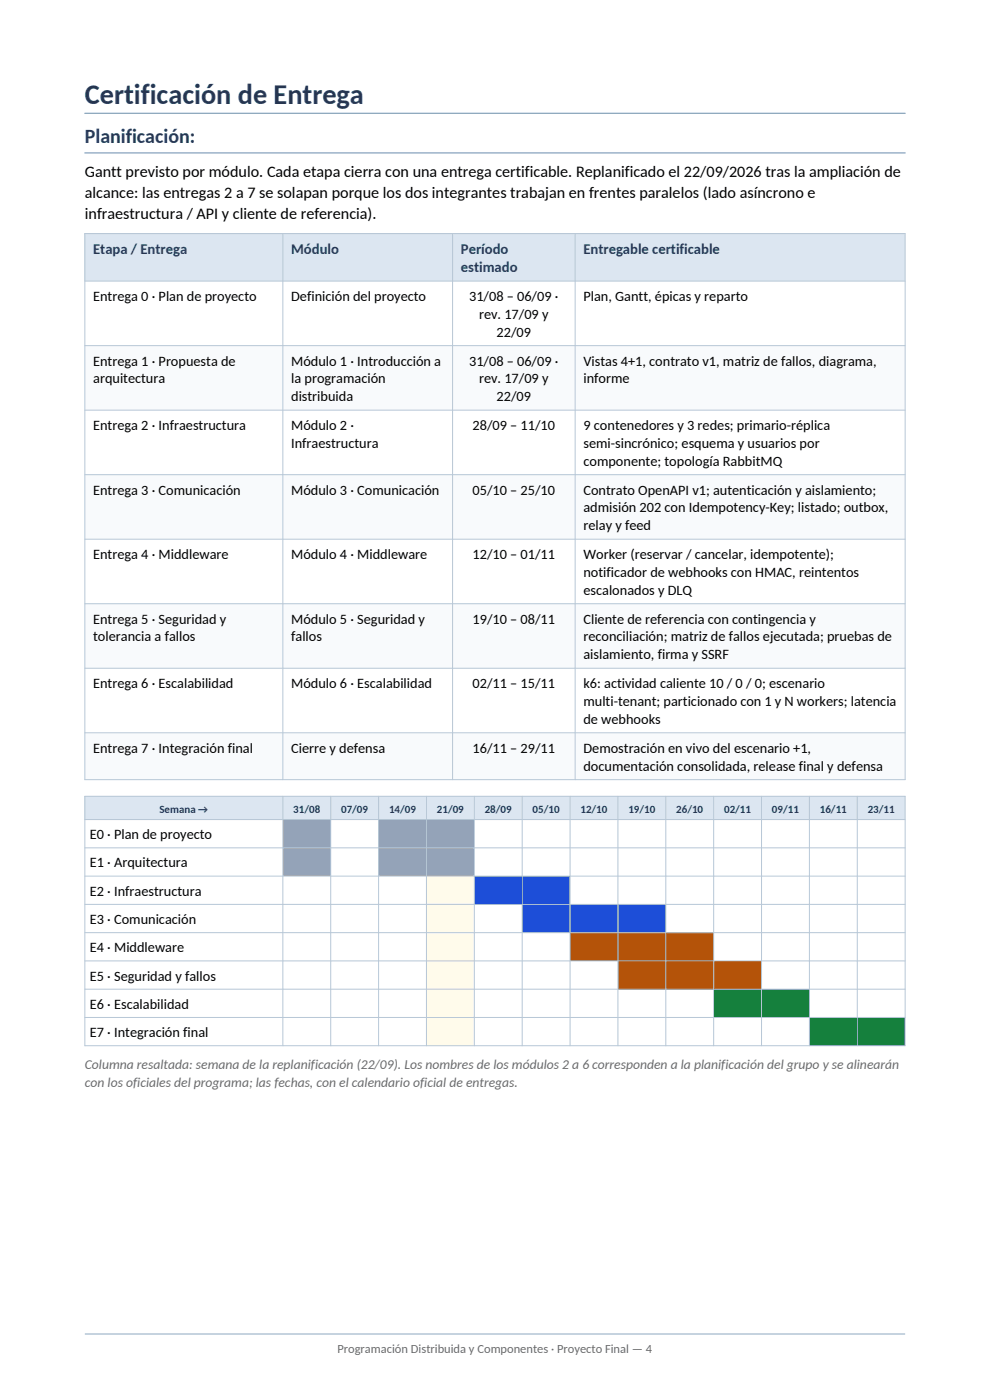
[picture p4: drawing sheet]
<svg xmlns="http://www.w3.org/2000/svg" width="210mm" height="297mm" viewBox="0 0 210 297" stroke-linecap="round" stroke-linejoin="round" font-family="sans-serif">
<defs><g id="words">
<text font-size="6" fill="#1f3864" x="18" y="22">Certificación de Entrega</text>
<text font-size="4.2" fill="#1f3864" x="18" y="30.4">Planificación:</text>
<g font-size="3.4">
<text x="18" y="37.6">Gantt previsto por módulo. Cada etapa cierra con una entrega certificable. Replanificado el 22/09/2026 tras la ampliación de</text>
<text x="18" y="42">alcance: las entregas 2 a 7 se solapan porque los dos integrantes trabajan en frentes paralelos (lado asíncrono e</text>
<text x="18" y="46.4">infraestructura / API y cliente de referencia).</text>
</g>
<g font-size="3.1" fill="#1f3864">
<text x="19.8" y="53.9">Etapa / Entrega</text>
<text x="61.8" y="53.9">Módulo</text>
<text x="97.8" y="53.9">Período</text>
<text x="123.8" y="53.9">Entregable certificable</text>
<text x="97.8" y="57.7">estimado</text>
</g>
<g font-size="3">
<text x="19.8" y="63.9">Entrega 0 · Plan de proyecto</text>
<text x="61.8" y="63.9">Definición del proyecto</text>
<text x="99.5" y="63.9">31/08 – 06/09 ·</text>
<text x="123.8" y="63.9">Plan, Gantt, épicas y reparto</text>
<text x="101.6" y="67.6">rev. 17/09 y</text>
<text x="105.3" y="71.4">22/09</text>
<text x="19.8" y="77.6">Entrega 1 · Propuesta de</text>
<text x="61.8" y="77.6">Módulo 1 · Introducción a</text>
<text x="99.5" y="77.6">31/08 – 06/09 ·</text>
<text x="123.8" y="77.6">Vistas 4+1, contrato v1, matriz de fallos, diagrama,</text>
<text x="19.8" y="81.3">arquitectura</text>
<text x="61.8" y="81.3">la programación</text>
<text x="101.6" y="81.3">rev. 17/09 y</text>
<text x="123.8" y="81.3">informe</text>
<text x="61.8" y="85.1">distribuida</text>
<text x="105.3" y="85.1">22/09</text>
<text x="19.8" y="91.3">Entrega 2 · Infraestructura</text>
<text x="61.8" y="91.3">Módulo 2 ·</text>
<text x="61.8" y="95">Infraestructura</text>
<text x="100.2" y="91.3">28/09 – 11/10</text>
<text x="123.8" y="91.3">9 contenedores y 3 redes; primario-réplica</text>
<text x="123.8" y="95">semi-sincrónico; esquema y usuarios por</text>
<text x="123.8" y="98.8">componente; topología RabbitMQ</text>
<text x="19.8" y="105">Entrega 3 · Comunicación</text>
<text x="61.8" y="105">Módulo 3 · Comunicación</text>
<text x="100.2" y="105">05/10 – 25/10</text>
<text x="123.8" y="105">Contrato OpenAPI v1; autenticación y aislamiento;</text>
<text x="123.8" y="108.7">admisión 202 con Idempotency-Key; listado; outbox,</text>
<text x="123.8" y="112.4">relay y feed</text>
<text x="19.8" y="118.7">Entrega 4 · Middleware</text>
<text x="61.8" y="118.7">Módulo 4 · Middleware</text>
<text x="100.2" y="118.7">12/10 – 01/11</text>
<text x="123.8" y="118.7">Worker (reservar / cancelar, idempotente);</text>
<text x="123.8" y="122.4">notificador de webhooks con HMAC, reintentos</text>
<text x="123.8" y="126.1">escalonados y DLQ</text>
<text x="19.8" y="132.3">Entrega 5 · Seguridad y</text>
<text x="19.8" y="136.1">tolerancia a fallos</text>
<text x="61.8" y="132.3">Módulo 5 · Seguridad y</text>
<text x="61.8" y="136.1">fallos</text>
<text x="100.2" y="132.3">19/10 – 08/11</text>
<text x="123.8" y="132.3">Cliente de referencia con contingencia y</text>
<text x="123.8" y="136.1">reconciliación; matriz de fallos ejecutada; pruebas de</text>
<text x="123.8" y="139.8">aislamiento, firma y SSRF</text>
<text x="19.8" y="146">Entrega 6 · Escalabilidad</text>
<text x="61.8" y="146">Módulo 6 · Escalabilidad</text>
<text x="100.2" y="146">02/11 – 15/11</text>
<text x="123.8" y="146">k6: actividad caliente 10 / 0 / 0; escenario</text>
<text x="123.8" y="149.8">multi-tenant; particionado con 1 y N workers; latencia</text>
<text x="123.8" y="153.5">de webhooks</text>
<text x="19.8" y="159.7">Entrega 7 · Integración final</text>
<text x="61.8" y="159.7">Cierre y defensa</text>
<text x="100.2" y="159.7">16/11 – 29/11</text>
<text x="123.8" y="159.7">Demostración en vivo del escenario +1,</text>
<text x="123.8" y="163.5">documentación consolidada, release final y defensa</text>
<text x="19.1" y="178">E0 · Plan de proyecto</text>
<text x="19.1" y="184">E1 · Arquitectura</text>
<text x="19.1" y="190">E2 · Infraestructura</text>
<text x="19.1" y="196">E3 · Comunicación</text>
<text x="19.1" y="202">E4 · Middleware</text>
<text x="19.1" y="208">E5 · Seguridad y fallos</text>
<text x="19.1" y="214">E6 · Escalabilidad</text>
<text x="19.1" y="220">E7 · Integración final</text>
</g>
<g font-size="2.9" fill="#6b6b6b">
<text x="18" y="226.9">Columna resaltada: semana de la replanificación (22/09). Los nombres de los módulos 2 a 6 corresponden a la planificación del grupo y se alinearán</text>
<text x="18" y="230.6">con los oficiales del programa; las fechas, con el calendario oficial de entregas.</text>
</g>
<text font-size="2.6" fill="#6b6b6b" x="71.6" y="287">Programación Distribuida y Componentes · Proyecto Final — 4</text>
<g font-size="2.3" fill="#1f3864">
<text x="33.8" y="172.4">Semana →</text>
<text x="62.2" y="172.4">31/08</text>
<text x="72.4" y="172.4">07/09</text>
<text x="82.5" y="172.4">14/09</text>
<text x="92.7" y="172.4">21/09</text>
<text x="102.8" y="172.4">28/09</text>
<text x="113" y="172.4">05/10</text>
<text x="123.1" y="172.4">12/10</text>
<text x="133.3" y="172.4">19/10</text>
<text x="143.4" y="172.4">26/10</text>
<text x="153.6" y="172.4">02/11</text>
<text x="163.8" y="172.4">09/11</text>
<text x="173.9" y="172.4">16/11</text>
<text x="184.1" y="172.4">23/11</text>
</g>
</g></defs>
<path d="M18 283h174" fill="none" stroke="#8ea9c1" stroke-width=".21"/>
<path d="M18 24h174M18 32.4h174" fill="none" stroke="#8ea9c1" stroke-width=".28"/>
<path d="M18 49.5h174v10.1h-174z" fill-rule="evenodd" fill="#dce6f1"/>
<g fill="#f8fafc">
<path d="M18 73.3h174v13.7h-174z" fill-rule="evenodd"/>
<path d="M18 100.7h174v13.7h-174z" fill-rule="evenodd"/>
<path d="M18 128.1h174v13.7h-174z" fill-rule="evenodd"/>
<path d="M18 155.5h174v9.9h-174z" fill-rule="evenodd"/>
</g>
<path d="M18 49.5h174v115.9h-174zM18 59.6h174M60 49.5v115.9M96 49.5v115.9M122 49.5v115.9M18 73.3h174M18 87h174M18 100.7h174M18 114.4h174M18 128.1h174M18 141.8h174M18 155.5h174" fill="none" stroke="#b7c7d6" stroke-width=".21"/>
<path d="M18 168.9h174v5h-174z" fill-rule="evenodd" fill="#dce6f1"/>
<path d="M90.5 173.9h10.1v47.9h-10.1z" fill-rule="evenodd" fill="#fffbeb"/>
<g fill="#94a3b8">
<path d="M60 173.9h10.2v6h-10.2z" fill-rule="evenodd"/>
<path d="M80.3 173.9h20.3v6h-20.3z" fill-rule="evenodd"/>
<path d="M60 179.9h10.2v6h-10.2z" fill-rule="evenodd"/>
<path d="M80.3 179.9h20.3v6h-20.3z" fill-rule="evenodd"/>
</g>
<g fill="#1d4ed8">
<path d="M100.6 185.9h20.3v6h-20.3z" fill-rule="evenodd"/>
<path d="M110.8 191.9h30.4v6h-30.4z" fill-rule="evenodd"/>
</g>
<g fill="#b45309">
<path d="M120.9 197.9h30.5v6h-30.5z" fill-rule="evenodd"/>
<path d="M131.1 203.9h30.4v6h-30.4z" fill-rule="evenodd"/>
</g>
<g fill="#15803d">
<path d="M151.4 209.9h20.3v5.9h-20.3z" fill-rule="evenodd"/>
<path d="M171.7 215.8h20.3v6h-20.3z" fill-rule="evenodd"/>
</g>
<g fill="none" stroke="#b7c7d6" stroke-width=".21">
<path d="M18 168.9h174v52.9h-174zM18 173.9h174M18 179.9h174M60 168.9v52.9M70.2 168.9v52.9M80.3 168.9v52.9M90.5 168.9v52.9M100.6 168.9v52.9M110.8 168.9v52.9M120.9 168.9v52.9M131.1 168.9v52.9M141.2 168.9v52.9"/>
<path d="M151.4 168.9v52.9M161.5 168.9v52.9M171.7 168.9v52.9M181.8 168.9v52.9M18 185.9h174M18 191.9h174M18 197.9h174M18 203.9h174M18 209.9h174M18 215.8h174"/>
</g>
<use href="#words"/>
</svg>
